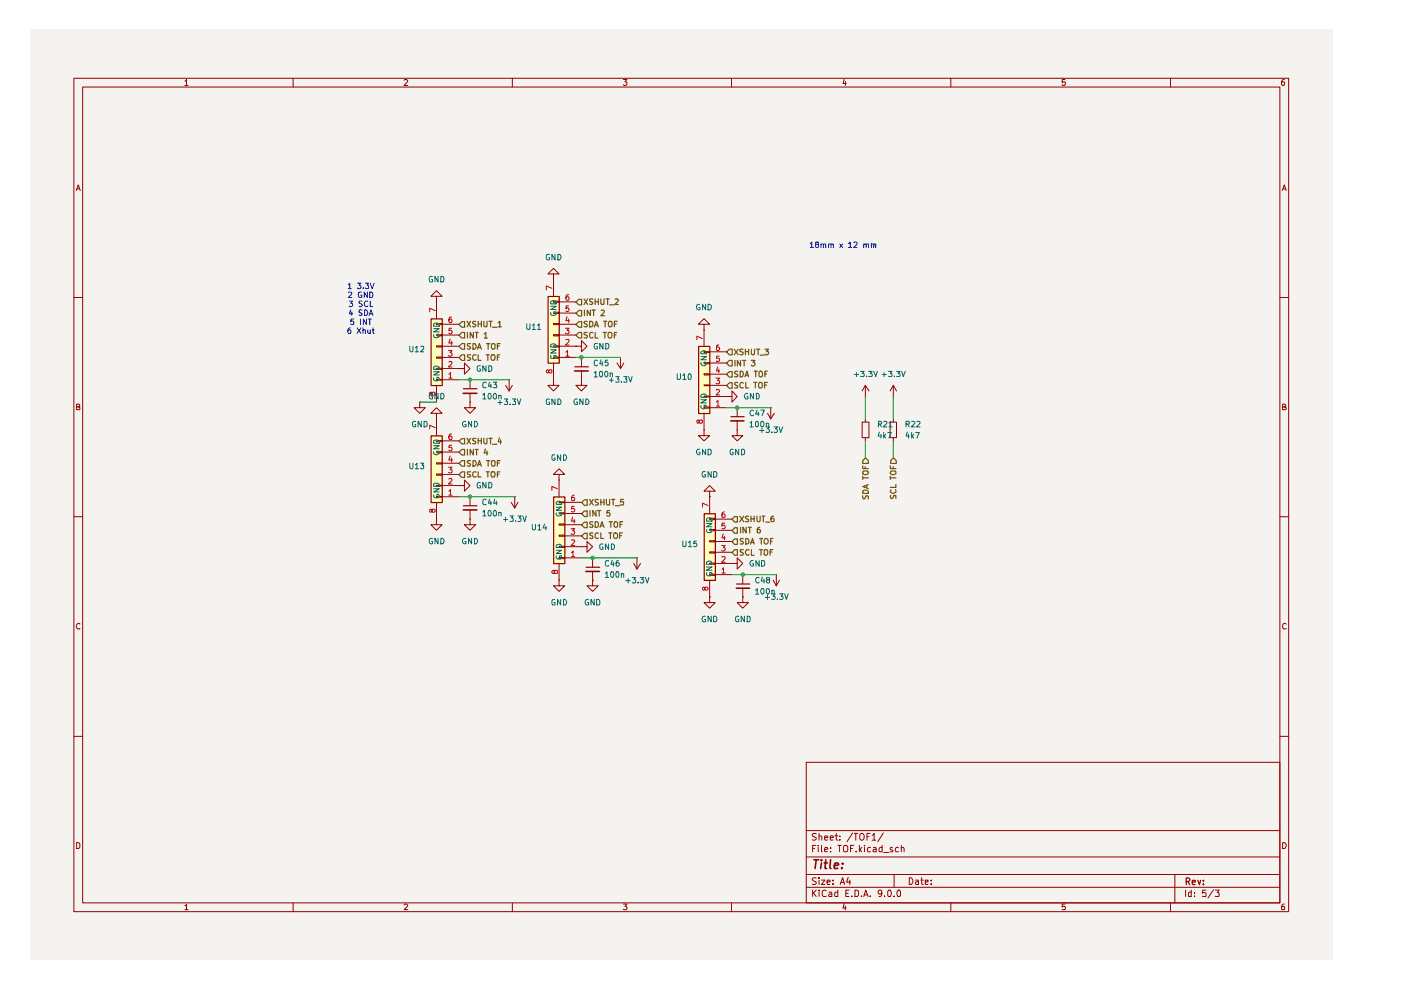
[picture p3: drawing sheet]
<svg xmlns="http://www.w3.org/2000/svg" width="297mm" height="210mm" viewBox="0 0 297 210" stroke-linecap="round" stroke-linejoin="round" font-family="sans-serif">
<path d="M6.3 6.4h276.2v197.1h-276.2z" fill="#f5f3ef"/>
<g fill="none" stroke="#910000" stroke-width=".21">
<path d="M15.7 16.6h257.5v176.7h-257.5zM17.5 18.5h253.9v172.9h-253.9zM39.2 17.2h.2l.1-.4v1.3M39.2 18.1h.7M62.1 16.6v1.9M85.7 17l.2-.2h.3l.2 .3-.7 1h.7M108.6 16.6v1.9M132.2 16.8h.7l-.4 .6 .4 .1v.4l-.2 .2h-.4l-.1-.2M155.1 16.6v1.9M179 16.8l-.3 .9h.7M179.2 17.3v.8M201.6 16.6v1.9"/>
<path d="M225.8 16.8h-.6v.6h.6l.1 .1-.1 .5-.4 .1-.2-.2M248.2 16.6v1.9M272.3 16.8h-.3a.93 .93 0 0 0-.2 1.2h.5l.1-.5-.1-.1h-.5l-.1 .1M16.2 40.4l.4-1.2 .4 1.2M16.3 40h.5M271.9 40.4l.4-1.2 .4 1.2M272 40h.6M15.7 63.1h1.8M271.4 63.1h1.8M16.3 86.3h.4l.2-.3-.1-.2-.5-.1v1.2h.5l.1-.5-.2-.1M271.9 86.3l.6-.1v-.4l-.6-.1v1.2h.6l.2-.4-.3-.2M15.7 109.6h1.8"/>
<path d="M271.4 109.6h1.8M16.9 132.3l-.1-.1a.66 .66 0 0 0-.6 .4 .66 .66 0 0 0 .2 .7h.5M272.7 132.3l-.4-.1-.4 .3v.6l.2 .2h.6M15.7 156.1h1.8M271.4 156.1h1.8M16.3 178.6h.3l.3 .4v.6l-.3 .3h-.3zM170.9 161.6h100.5v29.8h-100.5zM170.9 176.1h100.5M172.3 179.9h.4M173 179.2h-.7v1.4M173.1 176.8l-.6-.1-.3 .3 .1 .3 .7 .2 .1 .2a.51 .51 0 0 1-.4 .4 .51 .51 0 0 1-.5 0M173.5 179.2v.1"/>
<path d="M173.5 179.7v.9M173.7 177.3l.3-.1 .2 .2v.7M173.7 176.7v1.4M174.2 179.2v1.2l.1 .2M174.8 177.6l.7-.1-.1-.2-.4-.1-.2 .2 .1 .7h.5M176 177.6l.7-.1-.1-.2-.4-.1-.2 .2 .1 .7h.5M176.1 179.7v.2M177 177.2h.6M177.3 176.7v1.2l.3 .2M177.6 179.2h.8M178 179.2v1.4M178.1 178v.1"/>
<path d="M178.1 177.3v.1M178.9 179.4l.3-.2a.46 .46 0 0 1 .5 .5l-.1 .9h-.6l-.2-.4zM180.3 179.9h.5M180.8 176.6l-1.2 1.9M181 179.2h-.7v1.4M181.1 176.7h.8M181.4 176.7v1.4M182.2 179.2v1.4M182.3 177l.6-.3a.78 .78 0 0 1 .4 .8 .78 .78 0 0 1-.7 .6l-.3-.2zM182.7 179.7l-.5 .6M183.3 179.2v.1M183.3 179.7v.9"/>
<path d="M183.8 177.4h.4M184.5 176.7h-.7v1.4M184.6 179.7h-.5a.59 .59 0 0 0 0 .9h.5M184.9 177.1l.4-.4v1.4M184.9 178.1h.8M185.2 179.7h.4l.2 .2v.7h-.6v-.4l.6-.2M187 179.2v1.4l-.6-.1a.6 .6 0 0 1 .2-.8h.4M187.3 176.6l-1.2 1.9M189.2 179.7h-.3l-.2 .2 .2 .3 .4 .1-.1 .3h-.5M190.5 179.7h-.4a.59 .59 0 0 0-.1 .9h.5M191.1 179.8l.2-.1h.3l.1 .9M191.1 179.2v1.4"/>
<path d="M271.9 178.6a.65 .65 0 0 1 .8 .7 .65 .65 0 0 1-.8 .6zM39.2 192h.2l.1-.3v1.2M39.2 192.9h.7M62.1 191.4v1.9M85.7 191.9l.2-.2h.3l.2 .2-.7 1h.7M108.6 191.4v1.9M132.2 191.7h.7l-.4 .5 .4 .2v.3l-.1 .2-.6-.1M155.1 191.4v1.9M170.9 188.1h100.5M170.9 185.4h100.5M170.9 181.7h100.5M172.3 188.7v1.4"/>
<path d="M172.5 189.3l.6 .8M173.1 186.2l-.6-.1-.3 .3 .3 .4 .6 .3a.51 .51 0 0 1-.4 .4 .51 .51 0 0 1-.5 0M173.1 188.7l-.8 .8M173.7 188.7v.2M173.7 186.1v.2M173.7 186.6v.9M173.7 189.1v1M174.2 186.6h.7l-.7 .9h.7M174.8 180.2l.7-.2-.1-.3h-.4l-.2 .2 .1 .7h.5M175.2 188.9l-.4-.2-.5 .4 .1 .8 .2 .2 .6-.1M175.3 187l.7-.1-.1-.3h-.5l-.1 .2 .1 .7h.5M175.8 189.2l.4-.1 .2 .3v.7h-.6l-.1-.4 .7-.2"/>
<path d="M176.1 180.5v.1M176.6 187.4v.1M176.6 186.6v.2M177.6 188.7v1.4h-.6v-.9h.6M178.1 187.5l.5-1.4 .5 1.4M178.3 187.1h.6M179 191.6l-.3 .9h.7M179.2 192.1v.8M179.3 189.4h.5M179.8 186l-.3 1h.8M180 188.7h-.7v1.4h.7M180.2 186.6v.9"/>
<path d="M180.6 190v.1M181.3 188.7h.3l.4 .4v.6l-.2 .4h-.5zM181.5 180.5v.1M182.3 180.1l.4 .5M182.6 190v.1M183.1 190.1l.5-1.4 .5 1.4M183.2 189.7h.7M184.5 190v.1M186.9 189.3v.2l-.5 .1-.2-.3v-.3l.2-.3 .5 .2v.8l-.2 .4h-.3M187.4 180.8h1.1M187.5 190v.1M188.2 189l.3-.3a.78 .78 0 0 1 .6 .6 .78 .78 0 0 1-.3 .8l-.5-.1z"/>
<path d="M189.6 190v.1M189.6 185.4v2.7M190.3 188.8l.4-.1 .2 .3v.8l-.1 .3h-.5l-.1-.3v-.6zM192.8 186.1a.72 .72 0 0 1 .8 .7 .72 .72 0 0 1-.8 .7zM194.1 186.6h.5l.1 .9M194.7 186.9h-.4l-.2 .3 .2 .3h.4M195.2 186.6h.5M195.4 186.1v1.2l.3 .2M196.2 187l.6-.1v-.3h-.6v.9h.6M197.4 187.4v.1M197.4 186.6v.2M201.6 191.4v1.9"/>
<path d="M225.8 191.7h-.6v.6l.6-.1 .1 .2-.1 .5-.6-.1M248.2 191.4v1.9M249.1 185.4v6M251.4 188.7v1.4M252.6 188.7v1.4h-.5l-.1-.8 .2-.2 .4 .1M253.2 190v.1M253.2 189.2v.2M255.7 188.7h-.7l-.1 .7 .2-.2 .5 .1 .1 .7h-.8M257.3 188.6l-1.2 1.8M257.6 188.7h.9l-.4 .5 .4 .3-.1 .6-.8-.1M272.3 191.7h-.3a.93 .93 0 0 0-.2 1.2h.5l.1-.5-.1-.2h-.5l-.1 .2"/>
</g>
<path d="M251.5 186.9h.5l.3-.3v-.2l-.3-.3h-.5v1.5M251.8 186.9l.5 .7M252.8 187.1l.6-.1v-.4h-.5l-.1 .2 .1 .7h.5M254 186.6l.3 1 .3-1M255.1 187.4v.2M255.1 186.6v.2" fill="none" stroke="#910000" stroke-width=".25"/>
<path d="M172.6 182.3h1M173.1 182.3l-.3 1.8M174.2 182.3v.2M174.2 183l-.2 1.1M174.8 183h.6M175.1 182.3l-.2 1.8h.4M176.1 182.3l-.2 1.6 .3 .2M176.9 183.6l.9-.2-.1-.4h-.7l-.1 .9 .1 .2h.6M178.5 184v.1M178.6 183v.2" fill="none" stroke="#910000" stroke-width=".34"/>
<g fill="#ffb">
<path d="M149.3 108.9h2.3v14.1h-2.3z"/>
<path d="M148.1 73.4h2.4v14.2h-2.4z"/>
<path d="M91.4 67.6h2.3v14.1h-2.3z"/>
<path d="M91.4 92.4h2.3v14.1h-2.3z"/>
<path d="M117.3 105.3h2.4v14.2h-2.4z"/>
<path d="M116.2 62.8h2.3v14.2h-2.3z"/>
</g>
<path d="M183.5 84.1h.1M183.5 81.7l-.7 1.2M183.5 81.7l.7 1.2M183.5 81.7v2.4M189.4 84.1h.1M189.4 81.7l-.7 1.2M189.4 81.7l.7 1.2M189.4 81.7v2.4" fill="none" stroke="#910000" stroke-width=".21"/>
<path d="M155.7 114.3h.6v1.1h-.6l-.5-.5z" fill="#f5f3ef"/>
<path d="M155.7 114.3h.6v1.1h-.6l-.5-.5zM157.6 114.3h-.6v.4l.5 .2 .1 .2-.2 .3-.5-.1M158.1 114.2l.6 .1 .1 .4-.1 .5-.3 .2h-.3zM159.1 115.4l.5-1.2 .3 1.2M159.2 115h.6M161.1 114.2h.6M161.4 114.2v1.2M162.1 114.3l.2-.1a.6 .6 0 0 1 .6 .6 .6 .6 0 0 1-.6 .6l-.3-.5zM163.4 114.8h.3M163.9 114.2h-.5v1.2" fill="none" stroke="#765500" stroke-width=".25"/>
<path d="M155.7 116.5h.6v1.2h-.6l-.5-.6z" fill="#f5f3ef"/>
<path d="M155.7 116.5h.6v1.2h-.6l-.5-.6zM157.6 116.5h-.6v.6l.5 .1 .1 .3-.2 .2-.5-.1M158.8 116.6l-.5-.1a.67 .67 0 0 0-.3 .7 .67 .67 0 0 0 .5 .5l.3-.1M159.3 116.5v1.2h.6M161 116.5h.7M161.3 116.5v1.2M162 116.7l.2-.2h.4a.86 .86 0 0 1-.1 1.2l-.5-.1zM163.3 117.1h.4M163.9 116.5h-.6v1.2" fill="none" stroke="#765500" stroke-width=".25"/>
<path d="M155.7 109.5h.6v1.2h-.6l-.5-.6z" fill="#f5f3ef"/>
<path d="M155.7 109.5h.6v1.2h-.6l-.5-.6zM156.8 109.4l.9 1.2M157.7 109.4l-.9 1.2M158.7 109.5l-.4-.1-.3 .3 .3 .3 .4 .2v.3h-.7M159.2 109.4v1.2M159.2 110h.7M159.9 109.4v1.2M160.5 109.4v1a.35 .35 0 0 0 .3 .2 .35 .35 0 0 0 .4-.2v-1M161.6 109.4h.6M161.8 109.4v1.2M162.3 110.7h.9M164 109.4l-.4 .1-.2 .9a.35 .35 0 0 0 .4 .2 .35 .35 0 0 0 .3-.2v-.3l-.2-.2-.5 .2" fill="none" stroke="#765500" stroke-width=".25"/>
<path d="M155.7 111.9h.6v1.2h-.6l-.5-.6z" fill="#f5f3ef"/>
<path d="M155.7 111.9h.6v1.2h-.6l-.5-.6zM157 111.8v1.2M158.2 111.8v1.2l-.7-1.2v1.2M158.6 111.8h.7M159 111.8v1.2M161.1 111.8l-.5 .3v.8h.6v-.4l-.2-.3h-.3l-.1 .3" fill="none" stroke="#765500" stroke-width=".25"/>
<path d="M149.3 108.9h2.4v14.2h-2.4z" fill="none" stroke="#910000" stroke-width=".25"/>
<g fill="none" stroke="#910000" stroke-width=".21">
<path d="M150.5 119.4h1.1v.2h-1.1zM150.5 117h1.1v.3h-1.1zM150.5 114.6h1.1v.3h-1.1zM150.5 112.3h1.1v.2h-1.1zM150.5 109.9h1.1v.3h-1.1zM150.5 105.3v3.6M151.6 119.5h3.6M151.6 117.1h3.6M151.6 114.8h3.6M151.6 112.4h3.6M151.6 110.1h3.6M155.2 119.5h1.1v-1.2l1.2 1.2-1.2 1.1v-1.1"/>
<path d="M155.2 119.5h.1M150.5 121.8h1.1v.2h-1.1zM150.5 123v3.6M151.6 121.8h3.6"/>
</g>
<path d="M150.1 107.2l-1.2-.5v.8M153 115.7h.8l-.5 .4 .4 .1 .1 .4-.3 .2h-.3l-.2-.1M153.1 118.1l.5-.1 .2 .4-.8 .8h.8M153.3 113.2l-.2 .8h.7M153.6 108.5l-.5 .3v.8h.6l.1-.4-.3-.2h-.3l-.1 .2M153.6 113.7v.8M153.7 110.9h-.6v.6l.4-.2 .3 .3-.1 .4h-.6M149.4 124.7a.35 .35 0 0 1 .6-.2 .35 .35 0 0 1 0 .6 .35 .35 0 0 1-.6-.2l-.2-.4a.35 .35 0 0 0-.3 .3 .35 .35 0 0 0 .3 .3l.2-.2M153.1 120.7l.3-.3v1.1M153.1 121.5h.7" fill="none" stroke="#b90000" stroke-width=".21"/>
<path d="M149.8 111h1.2l-1.2 .7h1.2M149.9 112.3l-.1 .2a.61 .61 0 0 0 .6 .5 .61 .61 0 0 0 .6-.6l-.1-.2h-.4v.2M149.9 110l.1-.2h.7l.3 .4v.3h-1.2zM149.9 119h.9l.2 .6h-1.2zM149.8 120.2h1.2l-1.2 .7h1.2M149.9 121.4a.45 .45 0 0 0 .1 .7h.7a.45 .45 0 0 0 .2-.7h-.4v.2" fill="none" stroke="#006665" stroke-width=".21"/>
<path d="M154.1 81.7l.5-.5h.6v1.1h-.6z" fill="#f5f3ef"/>
<path d="M154.6 81.2h.6v1.1h-.6l-.5-.6zM156.4 81.2h-.6v.4l.5 .1 .1 .4-.1 .2h-.6M157.6 81.2l-.2-.1a.67 .67 0 0 0-.6 .5 .67 .67 0 0 0 .3 .7l.5-.1M158.1 81.1v1.2h.6M159.8 81.1h.7M160.1 81.1v1.2M161.1 81.1l.5 .1v.9l-.2 .2h-.4a.86 .86 0 0 1 .1-1.2zM162.1 81.7h.4M162.7 81.1h-.6v1.2" fill="none" stroke="#765500" stroke-width=".25"/>
<path d="M154.6 74h.6v1.2h-.6l-.5-.6z" fill="#f5f3ef"/>
<path d="M154.1 74.6l.5-.6h.6v1.2h-.6zM155.7 74l.8 1.2M156.5 74l-.8 1.2M157.5 74h-.5l-.2 .2 .2 .3 .5 .2v.4l-.1 .1-.6-.1M158 74v1.2M158 74.5h.7M158.7 74v1.2M159.3 74v1l.3 .2 .4-.2v-1M160.4 74h.7M160.7 74v1.2M161.2 75.3h.8M162.2 74h.7l-.4 .5h.4v.6l-.6 .1-.1-.1" fill="none" stroke="#765500" stroke-width=".25"/>
<path d="M154.6 76.4h.6v1.2h-.6l-.5-.6z" fill="#f5f3ef"/>
<path d="M154.6 76.4h.6v1.2h-.6l-.5-.6zM155.8 76.4v1.2M157 76.4v1.2l-.7-1.2v1.2M157.4 76.4h.7M157.8 76.4v1.2M159.3 76.4h.8l-.5 .4 .4 .1 .1 .4-.3 .3h-.3l-.2-.2" fill="none" stroke="#765500" stroke-width=".25"/>
<path d="M154.1 79.4l.5-.6h.6v1.2h-.6z" fill="#f5f3ef"/>
<path d="M154.6 78.8h.6v1.2h-.6l-.5-.6zM156.4 78.8h-.6v.4l.5 .2 .1 .3-.1 .2h-.6M156.9 78.7a.66 .66 0 0 1 .7 .4 .66 .66 0 0 1-.2 .8h-.5zM157.9 79.9l.5-1.2 .3 1.2M158 79.5h.6M159.9 78.7h.7M160.2 78.7v1.2M160.9 78.9l.5-.2a.86 .86 0 0 1 .1 1.2h-.4l-.2-.2zM162.2 79.3h.3M162.7 78.7h-.5v1.2" fill="none" stroke="#765500" stroke-width=".25"/>
<g fill="none" stroke="#910000" stroke-width=".21">
<path d="M149.3 79.2h1.2v.3h-1.2zM149.3 76.9h1.2v.2h-1.2zM149.3 74.5h1.2v.3h-1.2zM149.3 68.7h1.2l-1.2-1.1-1.2 1.1h1.2v1.2M149.3 69.9h.1M149.3 69.9v3.5M150.5 79.3h3.5M150.5 77h3.5M150.5 74.6h3.5M149.3 86.3h1.2v.2h-1.2zM149.3 84h1.2v.2h-1.2zM149.3 81.6h1.2v.2h-1.2z"/>
<path d="M149.3 91.2v1.2h1.2l-1.2 1.1-1.2-1.1h1.2M149.3 91.2h.1M149.3 87.6v3.6M150.5 86.4h3.5M150.5 84.1h3.5M150.5 81.7h3.5M154 84.1h1.2v-1.2l1.1 1.2-1.1 1.2v-1.2M154 84.1h.1M156.3 91.2v1.2h1.2l-1.2 1.1-1.1-1.1h1.1M156.3 91.2h.1M156.3 86.4v1.9M156.3 89.2v2"/>
<path d="M162.7 87.6l.7 1.2M163.4 86.4h.1M163.4 86.4v2.4M164.2 87.6l-.8 1.2M150.5 104.1h1.1l-1.1-1.1-1.2 1.1h1.2v1.2M150.5 105.3h.1M150.5 126.6v1.2h1.1l-1.1 1.1-1.2-1.1h1.2M150.5 126.6h.1M157.5 126.6v1.2h1.2l-1.2 1.1-1.2-1.1h1.2M157.5 126.6h.1M157.5 121.8v2M157.5 124.7v1.9"/>
<path d="M163.9 123l.7 1.2M164.6 121.8h.1M164.6 121.8v2.4M165.3 123l-.7 1.2"/>
</g>
<path d="M148.1 73.4h2.4v14.3h-2.4zM155 88.3h2.8M156.2 123.8h2.8" fill="none" stroke="#910000" stroke-width=".25"/>
<path d="M148.9 71.8l-1.2-.5v.8M152.1 77.8l-.2 .9h.7M152.4 73.2h-.3l-.2 .2v.8l.4 .1 .3-.2v-.3l-.3-.2-.4 .1v.1M152.4 78.2v.8M152.5 75.5h-.6v.5l.5-.1 .2 .2v.4l-.2 .1-.5-.1M148.3 89.2v-.1h.5v.6a.51 .51 0 0 1-.6-.6h-.4l-.1 .4 .3 .2 .3-.2M151.8 80.2h.8l-.5 .5 .5 .2v.3l-.2 .2-.6-.1M151.9 85.3l.3-.4v1.2M151.9 82.7l.4-.2 .3 .4-.8 .8h.8M151.9 86.1h.7" fill="none" stroke="#b90000" stroke-width=".21"/>
<path d="M148.6 75.6h1.2l-1.2 .7h1.2M148.7 76.9v.4l.4 .3 .4-.1 .3-.4-.1-.3h-.4v.2M148.7 74.6l.6-.3a.57 .57 0 0 1 .5 .7h-1.2zM148.6 84.8h1.2l-1.2 .6h1.2M148.7 86v.4l.4 .3 .4-.1 .3-.3-.1-.4h-.4v.3M148.7 83.7l.2-.1h.6l.3 .3v.3h-1.2z" fill="none" stroke="#006665" stroke-width=".21"/>
<path d="M154.9 89.2h2.8M156.1 124.7h2.8" fill="none" stroke="#910000" stroke-width=".34"/>
<path d="M189.4 97.1l.6 .6v.6h-1.2v-.6z" fill="#f5f3ef"/>
<path d="M188.8 98.8v.6h1.1M188.9 99.9h.9l.1 .1v.5a.86 .86 0 0 1-1.1-.1zM189.4 98.9v.5M189.4 97.1l.6 .6v.6h-1.2v-.6zM188.8 101v.6M188.8 101.3h1.1M188.8 105v.6h.5l.1-.5 .4-.1 .1 .1v.6M188.9 103.8l-.1 .3a.67 .67 0 0 0 .5 .5 .67 .67 0 0 0 .6-.2v-.6M189.9 102.7v.6h-1.1" fill="none" stroke="#765500" stroke-width=".25"/>
<path d="M183.5 97.1l.6 .6v.6h-1.2v-.6z" fill="#f5f3ef"/>
<path d="M182.9 98.8v.6h1.2M183.4 98.9v.5M183.5 97.1l.6 .6v.6h-1.2v-.6zM182.9 105.1v.5l.2 .2 .3-.2 .2-.5h.3l.2 .2-.1 .5M182.9 104.1l.3-.2h.6l.2 .2 .1 .5h-1.2zM182.9 100l.2-.1h.8l.2 .5a.78 .78 0 0 1-1.2 0zM182.9 101v.6M182.9 101.3h1.2M183.8 102.9v.5M184.1 102.7l-1.2 .5 1.2 .4" fill="none" stroke="#765500" stroke-width=".25"/>
<path d="M182.8 89.5h1.4v3.3h-1.4zM183.5 88.8v.7M183.5 92.8v.7M188.7 89.5h1.4v3.3h-1.4zM189.4 88.8v.7M189.4 92.8v.7" fill="none" stroke="#910000" stroke-width=".21"/>
<path d="M97.9 70.5h.6v1.2h-.6l-.6-.6z" fill="#f5f3ef"/>
<path d="M97.9 70.5h.6v1.2h-.6l-.6-.6zM99.1 70.5v1.2M100.4 70.5v1.2l-.7-1.2v1.2M100.8 70.5h.6M101 70.5v1.2M102.7 70.8l.3-.3v1.2M102.7 71.7h.6" fill="none" stroke="#765500" stroke-width=".25"/>
<g fill="none" stroke="#910000" stroke-width=".21">
<path d="M92.5 78.1h1.2v.2h-1.2zM92.5 75.7h1.2v.2h-1.2zM92.5 73.3h1.2v.3h-1.2zM92.5 71h1.2v.2h-1.2zM92.5 68.6h1.2v.2h-1.2zM92.5 62.8h1.2l-1.2-1.2-1.1 1.2h1.1v1.2M92.5 64h.1M92.5 64v3.6M93.7 78.1h3.6M93.7 75.8h3.6M93.7 73.4h3.6M93.7 71h3.6"/>
<path d="M93.7 68.7h3.6M92.5 80.4h1.2v.2h-1.2zM92.5 81.7v3.6M93.7 80.5h3.6"/>
</g>
<path d="M91.4 67.6h2.4v14.1h-2.4z" fill="none" stroke="#910000" stroke-width=".25"/>
<path d="M92.3 65.9l-1.2-.5v.7M95.1 74.3h.7l-.4 .5h.4v.6l-.6 .1-.1-.1M95.2 79.3l.3-.3v1.2M95.2 76.8l.4-.2 .2 .4-.7 .8h.7M95.4 71.9l-.2 .8h.7M95.8 69.6h-.6v.5h.6v.6l-.5 .1-.1-.2M95.8 67.2h-.3a.73 .73 0 0 0-.1 1.2l.4-.2v-.5l-.4-.1-.2 .3M95.8 72.3v.9M91.6 83.4l.2-.3h.2l.3 .3-.1 .3-.4 .1-.2-.1-.1-.5h-.4v.5l.3 .1 .2-.2M95.2 80.2h.6" fill="none" stroke="#b90000" stroke-width=".21"/>
<path d="M91.9 78.8h1.2l-1.2 .7h1.2M91.9 77.8l.3-.2h.6l.2 .2 .1 .5h-1.2zM91.9 71v.4a.67 .67 0 0 0 .7 .2 .67 .67 0 0 0 .5-.5l-.1-.2h-.4v.2M91.9 69.7h1.2l-1.2 .7h1.2M91.9 68.7l.3-.2h.6l.3 .3v.4h-1.2zM91.9 80.1v.4a.67 .67 0 0 0 .7 .3 .67 .67 0 0 0 .5-.5l-.1-.3h-.4v.3" fill="none" stroke="#006665" stroke-width=".21"/>
<path d="M97.3 93.5l.6-.5h.6v1.1h-.6z" fill="#f5f3ef"/>
<g fill="none" stroke="#765500" stroke-width=".25">
<path d="M97.3 93.5l.6-.5h.6v1.1h-.6zM99 92.9l.8 1.2M99.8 92.9l-.8 1.2M100.9 93l-.4-.1-.3 .2 .1 .3 .6 .4-.3 .3-.4-.1M101.4 92.9v1.2M101.4 93.4h.7M102.1 92.9v1.2M102.6 92.9v1l.2 .2 .5-.2v-1M103.7 92.9h.7M104 92.9v1.2M104.4 94.2h1M105.9 92.8l-.3 .9h.7"/>
<path d="M106.1 93.3v.8"/>
</g>
<path d="M97.9 97.7h.6v1.1h-.6l-.6-.5z" fill="#f5f3ef"/>
<path d="M97.9 97.7h.6v1.1h-.6l-.6-.5zM99.8 97.7h-.7v.4l.7 .4-.3 .3h-.4M100.3 97.7h.4a.66 .66 0 0 1 .2 .7 .66 .66 0 0 1-.6 .4zM101.2 98.8l.4-1.1 .5 1.1M101.4 98.5h.5M103.2 97.7h.6M103.5 97.7v1.1M104.4 97.7h.4l.1 .1v.9l-.5 .1a.86 .86 0 0 1 0-1.1zM105.5 98.2h.4M106 97.7h-.5v1.1" fill="none" stroke="#765500" stroke-width=".25"/>
<path d="M97.3 100.6l.6-.6h.6v1.2h-.6z" fill="#f5f3ef"/>
<path d="M97.9 100h.6v1.2h-.6l-.6-.6zM99.8 100l-.7 .1v.4l.7 .3-.2 .3h-.5M101 100.1l-.5-.1-.3 .5 .3 .6 .5-.1M101.4 100v1.1h.6M103.1 100h.7M103.4 100v1.1M104.3 100h.5l.1 .4-.1 .7h-.5l-.2-.3zM105.5 100.5h.3M106 100h-.5v1.1" fill="none" stroke="#765500" stroke-width=".25"/>
<path d="M91.4 92.4h2.4v14.2h-2.4z" fill="none" stroke="#910000" stroke-width=".25"/>
<g fill="none" stroke="#910000" stroke-width=".21">
<path d="M92.5 98.1h1.2v.3h-1.2zM92.5 95.8h1.2v.2h-1.2zM92.5 93.4h1.2v.2h-1.2zM92.5 88.8v3.6M93.7 98.2h3.6M93.7 95.8h3.6M93.7 93.5h3.6M92.5 105.2h1.2v.2h-1.2zM92.5 102.9h1.2v.1h-1.2zM92.5 100.5h1.2v.3h-1.2zM92.5 106.5v3.6M93.7 105.3h3.6"/>
<path d="M93.7 103h3.6M93.7 100.6h3.6M97.3 103h1.2v-1.2l1.2 1.2-1.2 1.1v-1.1M97.3 103h.1"/>
</g>
<path d="M92.3 90.7l-1.2-.5v.7M95.1 99.1h.7l-.4 .5h.4v.1v.5h-.7M95.4 96.7l-.2 .8h.7M95.8 94.4h-.6v.5h.6v.6l-.5 .1-.1-.2M95.8 92h-.4l-.2 .3v.8h.6v-.4a.35 .35 0 0 0-.3-.3 .35 .35 0 0 0-.3 .3M95.8 97.1v.9M91.6 108.2l.2-.3 .4 .1 .1 .4-.3 .2a.47 .47 0 0 1-.5-.6h-.4v.5l.3 .1 .2-.2M95.2 104.1l.3-.3v1.2M95.2 101.6l.4-.2 .2 .4-.7 .8h.7M95.2 105h.6" fill="none" stroke="#b90000" stroke-width=".21"/>
<path d="M91.9 95.8v.4a.67 .67 0 0 0 .7 .2 .67 .67 0 0 0 .5-.5l-.1-.2h-.4v.2M91.9 94.5h1.2l-1.2 .7h1.2M91.9 93.5l.3-.2h.6l.3 .3v.4h-1.2zM91.9 104.9v.4a.67 .67 0 0 0 .7 .3 .67 .67 0 0 0 .5-.5l-.1-.3h-.4v.3M91.9 103.6h1.2l-1.2 .7h1.2M91.9 102.6l.3-.2h.6l.3 .4v.3h-1.2z" fill="none" stroke="#006665" stroke-width=".21"/>
<path d="M97.9 75.2h.6v1.2h-.6l-.6-.6z" fill="#f5f3ef"/>
<path d="M97.9 75.2h.6v1.2h-.6l-.6-.6zM99.8 75.2l-.7 .1v.3l.7 .5-.3 .3-.4-.1M101 75.3l-.5-.1a.67 .67 0 0 0-.3 .7 .67 .67 0 0 0 .5 .5l.3-.2M101.4 75.2v1.2h.6M103.1 75.2h.7M103.4 75.2v1.2M104.3 75.2h.5a.77 .77 0 0 1-.2 1.2l-.3-.1a.87 .87 0 0 1 0-1.1zM105.5 75.7h.3M106 75.2h-.5v1.2" fill="none" stroke="#765500" stroke-width=".25"/>
<path d="M97.3 78.1h1.2v-1.1l1.2 1.1-1.2 1.2v-1.2M97.3 78.1h.1M99.7 80.5v1.9M99.7 83.4v1.9M107.2 81.7l.7 1.2M107.9 80.5h.1M107.9 80.5v2.4M108.6 81.7l-.7 1.2" fill="none" stroke="#910000" stroke-width=".21"/>
<path d="M98.3 82.4h2.8" fill="none" stroke="#910000" stroke-width=".25"/>
<path d="M98.2 83.4h2.9" fill="none" stroke="#910000" stroke-width=".34"/>
<path d="M97.9 68.2h.6v1.2h-.6l-.6-.6z" fill="#f5f3ef"/>
<g fill="none" stroke="#765500" stroke-width=".25">
<path d="M97.9 68.2h.6v1.2h-.6l-.6-.6zM99 68.1l.8 1.2M99.8 68.1l-.8 1.2M100.9 68.2h-.6v.4l.5 .2 .1 .2-.3 .3-.4-.1M101.4 68.1v1.2M101.4 68.7h.7M102.1 68.1v1.2M102.6 68.1v.9l.2 .3 .5-.1v-1.1M103.7 68.1h.7M104 68.1v1.2M104.4 69.4h1M105.6 68.5l.4-.4v1.2"/>
<path d="M105.6 69.3h.7"/>
</g>
<path d="M97.9 72.9h.6v1.1h-.6l-.6-.6z" fill="#f5f3ef"/>
<path d="M97.9 72.9h.6v1.1h-.6l-.6-.6zM99.8 72.9h-.7v.4l.7 .4-.3 .3h-.4M100.3 72.9h.4a.66 .66 0 0 1 .2 .7 .66 .66 0 0 1-.6 .4zM101.2 74l.4-1.1 .5 1.1M101.4 73.7h.5M103.2 72.9h.6M103.5 72.9v1.1M104.4 72.9h.4l.1 .1v.9l-.5 .1a.86 .86 0 0 1 0-1.1zM105.5 73.4h.4M106 72.9h-.5v1.1" fill="none" stroke="#765500" stroke-width=".25"/>
<path d="M97.9 95.3h.6v1.2h-.6l-.6-.6z" fill="#f5f3ef"/>
<path d="M97.9 95.3h.6v1.2h-.6l-.6-.6zM99.1 95.3v1.2M100.4 95.3v1.2l-.7-1.2v1.2M100.8 95.3h.6M101 95.3v1.2M102.9 95.2l-.2 .9h.7M103.3 95.6v.9" fill="none" stroke="#765500" stroke-width=".25"/>
<g fill="none" stroke="#910000" stroke-width=".21">
<path d="M89 85.3v1.1h1.2l-1.2 1.2-1.2-1.2h1.2M89 85.3h.1M92.5 87.6h1.2l-1.2-1.2-1.1 1.2h1.1v1.2M92.5 88.8h.1M99.7 85.3v1.1h1.1l-1.1 1.2-1.2-1.2h1.2M99.7 85.3h.1M92.5 110.1v1.2h1.2l-1.2 1.1-1.1-1.1h1.1M92.5 110.1h.1M99.7 110.1v1.2h1.1l-1.1 1.1-1.2-1.1h1.2M99.7 110.1h.1M99.7 105.3v1.9M99.7 108.1v2"/>
<path d="M108.4 106.5l.7 1.2M109.1 105.3h.1M109.1 105.3v2.4M109.8 106.5l-.7 1.2"/>
</g>
<path d="M98.3 107.2h2.8" fill="none" stroke="#910000" stroke-width=".25"/>
<path d="M98.2 108.1h2.9" fill="none" stroke="#910000" stroke-width=".34"/>
<path d="M123.9 108.3h.6v1.2h-.6l-.6-.6z" fill="#f5f3ef"/>
<path d="M123.9 108.3h.6v1.2h-.6l-.6-.6zM125.1 108.2v1.2M126.4 108.2v1.2l-.7-1.2v1.2M126.7 108.2h.7M127 108.2v1.2M129.2 108.2h-.5v.6l.1-.1 .4 .1v.5h-.5" fill="none" stroke="#765500" stroke-width=".25"/>
<g fill="none" stroke="#910000" stroke-width=".21">
<path d="M118.5 118.2h1.2v.2h-1.2zM118.5 115.8h1.2v.3h-1.2zM118.5 113.5h1.2v.2h-1.2zM118.5 111.1h1.2v.2h-1.2zM118.5 108.7h1.2v.3h-1.2zM118.5 106.4h1.2v.2h-1.2zM118.5 100.6h1.2l-1.2-1.2-1.2 1.2h1.2v1.2M118.5 101.8h.1M118.5 101.8v3.5M118.5 119.5v3.5M119.7 118.3h3.6M119.7 115.9h3.6"/>
<path d="M119.7 113.6h3.6M119.7 111.3h3.6M119.7 108.9h3.6M119.7 106.5h3.6M118.5 123v1.2h1.2l-1.2 1.2-1.2-1.2h1.2M118.5 123h.1M125.6 123v1.2h1.2l-1.2 1.2-1.1-1.2h1.1M125.6 123h.1"/>
</g>
<path d="M117.4 105.4h2.4v14.1h-2.4z" fill="none" stroke="#910000" stroke-width=".25"/>
<path d="M118.2 103.6l-1.2-.5v.9M121.1 112.1h.7l-.4 .4 .4 .1v.6h-.7M121.2 117.2l.3-.4v1.2M121.2 114.6l.6-.1v.3l-.7 .9h.7M121.2 118h.6M121.4 109.6l-.2 .9h.7M121.8 107.4h-.6v.5l.1-.1 .5 .1v.6h-.6M121.8 105h-.3a.85 .85 0 0 0-.3 1.1h.6v-.4v-.2h-.6v.2M121.8 110.2v.7M117.5 121.2l.3-.3 .4 .2-.1 .5h-.4l-.2-.2v-.3l-.2-.2-.3 .3v.2l.2 .2h.2l.1-.2" fill="none" stroke="#b90000" stroke-width=".21"/>
<path d="M117.9 117.9v.5l.3 .1h.6l.2-.1v-.5h-.4v.1M117.9 116.7h1.1l-1.1 .6h1.1M117.9 115.7l.5-.3 .5 .1 .1 .2v.4h-1.1zM117.9 108.7v.5l.3 .2h.6l.2-.2v-.5h-.4v.2M117.9 107.5h1.1l-1.1 .7h1.1M118.1 106.3h.8l.1 .2v.4h-1.1v-.4z" fill="none" stroke="#006665" stroke-width=".21"/>
<path d="M122.7 63.5h.6v1.1h-.6l-.6-.5z" fill="#f5f3ef"/>
<path d="M122.7 63.5h.6v1.1h-.6l-.6-.5zM123.8 63.4l.8 1.2M124.6 63.4l-.8 1.2M125.7 63.5h-.7v.3l.7 .4-.3 .4-.4-.1M126.2 63.4v1.2M126.2 64h.7M126.9 63.4v1.2M127.4 63.4v.9l.2 .3 .5-.1v-1.1M128.5 63.4h.7M128.8 63.4v1.2M129.2 64.6h1M130.4 63.5l.5-.1 .2 .3-.8 .9h.8" fill="none" stroke="#765500" stroke-width=".25"/>
<path d="M122.7 65.8h.6v1.2h-.6l-.6-.6z" fill="#f5f3ef"/>
<path d="M122.7 65.8h.6v1.2h-.6l-.6-.6zM123.9 65.7v1.2M125.2 65.7v1.2l-.7-1.2v1.2M125.5 65.7h.7M125.9 65.7v1.2M127.5 65.8l.4-.1 .2 .4-.7 .8h.7" fill="none" stroke="#765500" stroke-width=".25"/>
<path d="M122.7 70.5h.6v1.2h-.6l-.6-.6z" fill="#f5f3ef"/>
<path d="M122.7 70.5h.6v1.2h-.6l-.6-.6zM124.5 70.5h-.5l-.2 .2 .2 .3 .5 .2v.3l-.2 .2-.5-.1M125.7 70.6l-.5-.1-.2 .2 .1 .8 .2 .2 .4-.2M126.2 70.5v1.2h.6M127.9 70.5h.7M128.2 70.5v1.2M129.1 70.5h.5a.77 .77 0 0 1-.2 1.2l-.3-.1a.87 .87 0 0 1 0-1.1zM130.3 71h.3M130.8 70.5h-.5v1.2" fill="none" stroke="#765500" stroke-width=".25"/>
<path d="M122.7 68.2h.6v1.2h-.6l-.6-.6z" fill="#f5f3ef"/>
<path d="M122.1 68.8l.6-.6h.6v1.2h-.6zM124.5 68.2l-.4-.1-.3 .3 .3 .3 .4 .2v.3h-.7M125 68.1h.3l.4 .3v.6l-.4 .3h-.3zM126 69.3l.4-1.2 .5 1.2M126.2 69h.5M128 68.1h.7M128.3 68.1v1.2M129.2 68.1l.6 .2v.8l-.6 .2a.78 .78 0 0 1 0-1.2zM130.3 68.7h.4M130.9 68.1h-.6v1.2" fill="none" stroke="#765500" stroke-width=".25"/>
<path d="M116.2 62.9h2.4v14.1h-2.4zM121.9 77.8h2.9" fill="none" stroke="#910000" stroke-width=".25"/>
<g fill="none" stroke="#910000" stroke-width=".21">
<path d="M117.3 58.1h1.2l-1.2-1.2-1.1 1.2h1.1v1.2M117.3 59.3h.1M117.3 59.3v3.5M117.3 75.7h1.2v.2h-1.2zM117.3 73.3h1.2v.3h-1.2zM117.3 71h1.2v.2h-1.2zM117.3 68.6h1.2v.2h-1.2zM117.3 66.2h1.2v.3h-1.2zM117.3 63.8h1.2v.3h-1.2zM117.3 77v3.5M118.5 75.8h3.6M118.5 73.4h3.6"/>
<path d="M118.5 71h3.6M118.5 68.7h3.6M118.5 66.4h3.6M118.5 64h3.6M122.1 73.4h1.2v-1.2l1.2 1.2-1.2 1.2v-1.2M122.1 73.4h.1M123.3 75.8v1.9M123.3 78.7v1.8M130.8 77l.8 1.1M131.6 75.8h.1M131.6 75.8v2.3M132.2 77l-.6 1.1"/>
<path d="M117.3 80.5v1.2h1.2l-1.2 1.2-1.1-1.2h1.1M117.3 80.5h.1M123.3 80.5v1.2h1.2l-1.2 1.2-1.2-1.2h1.2M123.3 80.5h.1"/>
</g>
<path d="M116.3 78.7l.3-.3h.2l.2 .1v.5h-.6l-.1-.5a.31 .31 0 0 0-.4 .1 .31 .31 0 0 0 .1 .4l.2 .1 .1-.3M117 61.1l-1.2-.5v.9M119.9 69.6h.7l-.4 .4 .4 .1v.6l-.5 .1-.2-.2M120 74.7l.3-.4v1.2M120 72.1l.6-.1v.3l-.7 .9h.7M120 75.5h.6M120.2 67.1l-.2 .9h.7M120.6 64.9h-.5l-.1 .5 .1-.1 .5 .1v.6h-.6M120.6 62.5l-.5 .1-.1 .8a.35 .35 0 0 0 .3 .3 .35 .35 0 0 0 .3-.3v-.4l-.2-.1-.4 .3M120.6 67.6v.8" fill="none" stroke="#b90000" stroke-width=".21"/>
<path d="M116.8 75.4v.5l.2 .1h.6l.3-.1v-.5h-.5v.1M116.8 74.2h1.1l-1.1 .6h1.1M116.8 73.2a.66 .66 0 0 1 .7-.3 .66 .66 0 0 1 .4 .7h-1.1zM116.8 66.2v.4a.67 .67 0 0 0 .6 .3 .67 .67 0 0 0 .5-.5l-.1-.3h-.4v.3M116.8 64.9h1.1l-1.1 .7h1.1M116.8 63.9a.7 .7 0 0 1 .7-.1 .7 .7 0 0 1 .4 .6h-1.1z" fill="none" stroke="#006665" stroke-width=".21"/>
<path d="M121.8 78.7h2.9" fill="none" stroke="#910000" stroke-width=".34"/>
<path d="M123.9 106h.6v1.1h-.6l-.6-.5z" fill="#f5f3ef"/>
<path d="M123.3 106.6l.6-.6h.6v1.1h-.6zM125 105.9l.8 1.2M125.8 105.9l-.8 1.2M126.9 106l-.5-.1-.2 .1v.4l.7 .3-.2 .4h-.5M127.4 105.9v1.2M127.4 106.5h.7M128.1 105.9v1.2M128.6 105.9v1l.1 .2 .5-.1v-1.1M129.7 105.9h.6M130 105.9v1.2M130.4 107.2h1M132.2 105.9h-.6l-.1 .6 .6-.1 .1 .6h-.7" fill="none" stroke="#765500" stroke-width=".25"/>
<path d="M123.9 113.1h.6v1.2h-.6l-.6-.6z" fill="#f5f3ef"/>
<path d="M123.9 113.1h.6v1.2h-.6l-.6-.6zM125.7 113.1l-.4-.1-.3 .2 .3 .4 .4 .1v.4h-.7M126.9 113.1a.45 .45 0 0 0-.7 .1v.7a.45 .45 0 0 0 .7 .2M127.4 113v1.2h.6M129.1 113h.7M129.4 113v1.2M130.2 113.2l.2-.2a.6 .6 0 0 1 .6 .6 .6 .6 0 0 1-.6 .6l-.3-.5zM131.4 113.6h.4M132 113h-.6v1.2" fill="none" stroke="#765500" stroke-width=".25"/>
<path d="M123.9 110.7h.6v1.2h-.6l-.6-.6z" fill="#f5f3ef"/>
<path d="M123.9 110.7h.6v1.2h-.6l-.6-.6zM125.7 110.7l-.4-.1-.3 .3 .3 .3 .4 .2v.3h-.7M126.2 110.6h.3l.4 .3v.6l-.4 .3h-.3zM127.2 111.8l.4-1.2 .5 1.2M127.4 111.5h.5M129.2 110.6h.6M129.5 110.6v1.2M130.4 110.6l.5 .2v.8l-.5 .2a.78 .78 0 0 1 0-1.2zM131.4 111.2h.5M132 110.6h-.6v1.2" fill="none" stroke="#765500" stroke-width=".25"/>
<path d="M124.2 120.3h2.9" fill="none" stroke="#910000" stroke-width=".25"/>
<path d="M124.2 121.2h2.9" fill="none" stroke="#910000" stroke-width=".34"/>
<path d="M123.3 115.9h1.2v-1.1l1.1 1.1-1.1 1.2v-1.2M123.3 115.9h.1M125.6 118.3v1.9M134.4 119.5l.6 1.1M135 118.3h.1M135 118.3v2.3M135.8 119.5l-.8 1.1M125.6 121.2v1.8" fill="none" stroke="#910000" stroke-width=".21"/>
<path d="M122.1 75.8h9.5M89 85.3h3.5M97.3 80.5h10.6M154 86.4h9.4M183.5 84.1v4.7M183.5 93.5v3.5M189.4 84.1v4.7M189.4 93.5v3.5M97.3 105.3h11.8M123.3 118.3h11.7M155.2 121.8h9.4" fill="none" stroke="#090" stroke-width=".21"/>
<g fill="none" stroke="#0000ca" stroke-width=".21">
<path d="M171.8 51.6l.3-.3v1.2M171.8 52.5h.7M173.1 51.8l-.2-.2a.35 .35 0 0 1 .3-.3 .35 .35 0 0 1 .4 .3l-.3 .2a.36 .36 0 0 0-.4 .4 .36 .36 0 0 0 .5 .3 .36 .36 0 0 0 .1-.6l-.2-.1M174.1 51.8l.4-.1 .1 .8M174.1 51.7v.8M174.6 51.9l.1-.2h.3l.1 .8M175.7 51.8l.4-.1 .1 .8M175.7 51.7v.8M176.2 51.9v-.2h.4l.1 .8M178.1 51.7l.5 .8M178.6 51.7l-.5 .8M179.9 51.6l.4-.3v1.2"/>
<path d="M179.9 52.5h.7M181 51.4h.7v.4l-.7 .7h.7M183.1 51.8l.5-.1v.8M183.1 51.7v.8M183.6 51.9l.1-.2h.4v.8M184.7 51.8l.5-.1 .1 .8M184.7 51.7v.8M185.3 51.9v-.2h.4v.8M73.8 60.4l.4-.4v1.2M73.8 61.2h.7M73.9 62.1l.4-.2 .3 .3-.8 .9h.8M74 63.8h.8l-.5 .5h.4v.6l-.5 .1-.2-.1"/>
<path d="M74.3 65.7l-.2 .8h.7M74.3 69.5l-.4 .1-.2 .8a.35 .35 0 0 0 .4 .3 .35 .35 0 0 0 .3-.3v-.2l-.2-.3-.5 .3M74.6 66.1v.8M75 67.6h-.6l-.1 .6h.7v.5l-.2 .1h-.3l-.2-.1M75.7 69.5l.8 1.2M75.8 60h.7l-.4 .5h.4v.5l-.2 .2h-.4l-.1-.2M76.5 67.6v1.2M76.5 69.5l-.8 1.2M76.6 62l-.1-.1a.66 .66 0 0 0-.5 .5 .66 .66 0 0 0 .2 .7l.5-.1v-.4h-.2M76.8 63.8h-.6v.5l.5 .2 .1 .3-.3 .2-.4-.1M76.8 65.8l-.5-.1-.2 .2v.3l.7 .3-.3 .4-.4-.1M77 70l.4-.1 .1 .8"/>
<path d="M77 69.5v1.2M77 61v.2M77.3 65.7l.4 .1 .3 .6a.57 .57 0 0 1-.7 .5zM77.5 60h.6l-.3 .5h.3v.5l-.1 .2h-.4l-.1-.2M77.7 67.6v1.2l-.7-1.2v1.2M77.9 61.9v1.2l-.7-1.2v1.2M78 63.9l-.5-.1a.67 .67 0 0 0-.3 .7 .67 .67 0 0 0 .5 .5l.3-.1M78 69.9v.6l.1 .2 .4-.1M78.1 67.6h.6M78.2 66.9l.5-1.2 .4 1.2M78.4 61.9a.66 .66 0 0 1 .7 .4 .66 .66 0 0 1-.3 .8h-.4zM78.4 66.5h.5"/>
<path d="M78.4 67.6v1.2M78.5 60l.4 1.2 .4-1.2M78.5 63.8v1.2h.5M78.5 69.9v.8M78.9 69.9h.4M79.1 69.5v1l.2 .2"/>
</g>
<g fill="#090">
<circle cx="156.3" cy="86.4" r=".47"/>
<circle cx="157.5" cy="121.8" r=".47"/>
<circle cx="99.7" cy="105.3" r=".47"/>
<circle cx="99.7" cy="80.5" r=".47"/>
<circle cx="125.6" cy="118.3" r=".47"/>
<circle cx="123.3" cy="75.8" r=".47"/>
</g>
<g fill="none" stroke="#006665" stroke-width=".21">
<path d="M91.7 58.7l-.3-.1-.4 .3v.6l.2 .3h.5v-.5h-.2M92.9 58.6v1.2l-.7-1.2v1.2M93.5 58.6a.66 .66 0 0 1 .6 .4 .66 .66 0 0 1-.2 .8h-.4zM116.5 53.9h-.5l-.2 .3v.6l.2 .2h.5v-.4h-.2M117.7 53.9v1.2l-.7-1.2v1.2M118.3 53.9h.4a.66 .66 0 0 1 .2 .8 .66 .66 0 0 1-.6 .4zM86.9 73.4v.9l.2 .3 .4-.2v-1M88.1 73.7l.3-.3v1.2M88.1 74.6h.6M89.2 73.5l.5-.1 .1 .5-.6 .7h.6M101.9 77.6h-.6l-.1 .2v.6l.1 .3h.6v-.5h-.2M103 77.6v1.1l-.6-1.1v1.1"/>
<path d="M103.6 77.6h.5a.66 .66 0 0 1 .2 .7 .66 .66 0 0 1-.7 .4zM111.7 68.7v.9l.2 .2h.5v-1.1M112.9 69l.3-.3v1.1M112.9 69.8h.6M114 69l.3-.3v1.1M114 69.8h.6M126 79.1l.3-.4v1.2M126 79.9h.7M126.7 72.8h-.5l-.2 .3v.6l.2 .2h.5v-.4h-.2M126.7 76.5l-.5-.1-.2 .2 .1 .8 .2 .2 .4-.2M127.2 78.8l.1-.1a.59 .59 0 0 1 .5 .4 .59 .59 0 0 1-.1 .7l-.2 .1-.3-.1zM127.4 76.3l-.2 .8h.6"/>
<path d="M127.7 76.7v.9M127.8 72.8v1.2l-.6-1.2v1.2M128.4 78.7h.3l.2 .2v.8l-.3 .2a.71 .71 0 0 1-.2-1.2zM128.4 72.8h.5a.66 .66 0 0 1 .2 .8 .66 .66 0 0 1-.7 .4zM128.9 76.4h-.5l-.1 .5h.6v.6l-.5 .1-.1-.2M129.4 79.2l.1-.1 .4 .1v.7M129.4 79.1v.8M130.6 79.8h.6l-.3 .5 .3 .1v.5h-.6M132.2 79.8h.7l-.3 .5h.2l.1 .2-.1 .5-.6-.1M133.3 79.8l.4 1.2 .3-1.2M143.6 79.2l.1 1.2h.4l.2-.1v-1.1M144.8 79.6l.3-.4v1.2"/>
<path d="M146.1 79.2a.75 .75 0 0 1 .3 1.2h-.4l-.1-.4 .1-.6zM148.3 64.6l-.2-.1a.61 .61 0 0 0-.4 .6 .61 .61 0 0 0 .5 .6l.2-.1v-.4h-.2M149.6 64.5v1.2l-.7-1.2v1.2M150.1 64.5h.4l.3 .3v.6l-.3 .3h-.4zM181.1 79.4h.9M181.6 79v.8M182.5 78.7h.7l-.4 .5 .4 .1-.1 .5h-.6M183.7 79.8h.1M184.1 78.7h.8l-.4 .5 .4 .1-.1 .5h-.7M185.3 78.7l.4 1.1 .3-1.1M187 79.4h1M187.5 79v.8"/>
<path d="M188.4 78.7h.7l-.4 .5 .4 .1v.4l-.1 .1h-.6M189.7 79.8h.1M190.1 78.7h.7l-.4 .5 .4 .1v.4l-.1 .1h-.6M191.2 78.7l.3 1.1 .4-1.1M86.9 98.2v.9l.2 .3 .4-.2v-1M88.1 98.6l.3-.4v1.2M88.1 99.4h.6M88.1 89.4a.45 .45 0 0 0-.6 .2v.7a.45 .45 0 0 0 .6 .1v-.4h-.1M89.2 98.2h.6l-.3 .4 .3 .1v.5l-.1 .2h-.4l-.1-.2M89.3 89.3v1.2l-.7-1.2v1.2M89.9 89.3l.6 .2 .1 .3-.1 .5-.3 .2h-.3zM91.7 83.5l-.3-.1-.4 .3v.6l.2 .3h.5v-.5h-.2"/>
<path d="M92.9 83.4v1.2l-.7-1.2v1.2M93.5 83.4a.66 .66 0 0 1 .6 .4 .66 .66 0 0 1-.2 .8h-.4zM98.7 89.4a.54 .54 0 0 0-.7 .6 .54 .54 0 0 0 .8 .4v-.4h-.2M100 89.3v1.2l-.7-1.2v1.2M100.6 89.3a.6 .6 0 0 1 .7 .6 .6 .6 0 0 1-.7 .6zM102.4 83.7l.3-.3v1.2M102.4 84.6h.6M103 81.2l-.3-.2-.3 .4v.6l.1 .2 .5-.1M103.7 83.4a.75 .75 0 0 1 .3 1.2h-.4l-.1-.4v-.6zM103.8 81l-.3 .9h.7M104.1 81.4v.8M104.6 81h.7l-.4 .5h.3v.7l-.6-.1"/>
<path d="M104.7 83.5l.3-.1 .2 .3v.7l-.1 .2h-.4l-.1-.4zM105.6 85.3h.8M105.7 83.9h.6v.7M105.7 83.8v.8M106 84.9v.9M106.9 84.6h.7l-.3 .5 .3 .1v.5h-.7M108.1 85.7v.1M108.6 84.6h.7l-.3 .5 .3 .1v.5h-.7M109.6 84.6l.5 1.2 .3-1.2M116.5 84.7l-.3-.1-.4 .3v.6l.2 .3h.5v-.5h-.2M117.6 96.4h-.4l-.2 .3v.6l.3 .3 .4-.1v-.4h-.3M117.7 84.6v1.2l-.7-1.2v1.2"/>
<path d="M118.3 84.6a.66 .66 0 0 1 .6 .4 .66 .66 0 0 1-.2 .8h-.4zM118.9 96.4v1.2l-.7-1.2v1.2M119.5 96.4h.4a.66 .66 0 0 1 .2 .8 .66 .66 0 0 1-.6 .4zM122.3 84.7v-.1a.66 .66 0 0 0-.6 .5 .66 .66 0 0 0 .2 .7l.5-.1v-.4h-.2M123.6 84.6v1.2l-.7-1.2v1.2M124.2 84.6a.66 .66 0 0 1 .7 .4 .66 .66 0 0 1-.3 .8h-.4zM129.2 80.6h.8M129.6 80.2v.8M131.7 80.9v.1M144.8 80.4h.7M148.3 95.2h-.4a.67 .67 0 0 0-.2 .7 .67 .67 0 0 0 .5 .5l.2-.1v-.4h-.2M149.5 100h-.4a.67 .67 0 0 0-.3 .7 .67 .67 0 0 0 .6 .5l.2-.2v-.3h-.2"/>
<path d="M149.6 95.2v1.2l-.7-1.2v1.2M150.1 95.2h.5l.2 .3v.6l-.3 .3h-.4zM150.8 100v1.2l-.7-1.2v1.2M151.3 100h.5l.2 .2v.6l-.4 .4h-.3zM155.4 95.2h-.4a.67 .67 0 0 0-.2 .7 .67 .67 0 0 0 .5 .5h.1v-.5h-.1M156.6 95.2v1.2l-.6-1.2v1.2M157.2 95.2h.4a.66 .66 0 0 1 .3 .8 .66 .66 0 0 1-.7 .4zM158.5 83.5l-.1-.1a.66 .66 0 0 0-.6 .5 .66 .66 0 0 0 .3 .7l.5-.1v-.4h-.3M159 89.7l.3-.4v1.2M159 90.5h.7M159.8 83.4v1.2l-.7-1.2v1.2M159.8 87.1l-.3-.1a.67 .67 0 0 0-.5 .5 .67 .67 0 0 0 .3 .6h.5"/>
<path d="M160.3 89.4l.2-.1 .3 .3v.7l-.3 .2-.3-.2zM160.4 83.4l.4 .1 .2 .2v.6l-.2 .3h-.4zM160.5 87l-.3 .8h.8M160.8 87.4v.7M161 91.3h1M161.3 87h.8l-.6 1.1M161.4 89.4l.2-.1a.64 .64 0 0 1 .4 .6 .64 .64 0 0 1-.5 .6l-.2-.2zM161.5 90.8v.9M162.4 90.5h.8l-.5 .4 .5 .3-.1 .4h-.7M162.5 89.8l.4-.1 .1 .8M162.5 89.7v.8M163.7 91.6v.1"/>
<path d="M164.1 90.5h.7l-.4 .4 .4 .3v.4h-.7M165.2 90.5l.3 1.2 .4-1.2M186.3 89.9h.5l.1-.2v-.3l-.6-.1v1.2M186.4 91.6l-.2 .9h.7M186.5 89.9l.4 .6M186.8 92.1v.8M187.4 89.4l.4-.1 .2 .4-.7 .8h.7M187.4 91.7v1.2M187.5 92.5l.3 .4M187.8 92.1l-.4 .4M188.2 91.7h.8l-.5 1.2M188.5 89.7l.3-.4v1.2"/>
<path d="M188.5 90.5h.6M192.1 89.9h.6l.1-.5-.7-.1v1.2M192.4 91.6l-.3 .9h.7M192.4 89.9l.4 .6M192.6 92.1v.8M193.3 89.4l.4-.1 .3 .4-.8 .8h.8M193.3 91.7v1.2M193.4 92.5l.3 .4M193.7 92.1l-.4 .4M194.1 91.7h.8l-.5 1.2M194.4 89.4l.4-.1 .3 .4-.8 .8h.8M91.7 114.2a.45 .45 0 0 0-.7 .2v.7a.45 .45 0 0 0 .7 .1v-.4h-.2"/>
<path d="M92.9 114.1v1.2l-.7-1.2v1.2M93.5 114.1l.6 .2v.3v.5l-.4 .2h-.2zM98.7 114.2a.54 .54 0 0 0-.7 .6 .54 .54 0 0 0 .8 .4v-.4h-.2M100 114.1v1.2l-.7-1.2v1.2M100.6 114.1a.6 .6 0 0 1 .7 .6 .6 .6 0 0 1-.7 .6zM101.9 102.4l-.4-.1-.3 .3v.6l.1 .3h.6v-.5h-.2M102.4 108.5l.3-.3v1.2M102.4 109.4h.6M103 102.3v1.2l-.6-1.2v1.2M103 106l-.3-.2-.3 .4v.6l.1 .2 .5-.1M103.6 102.3a.66 .66 0 0 1 .7 .4 .66 .66 0 0 1-.2 .8h-.5zM103.7 108.2a.75 .75 0 0 1 .3 1.2h-.4l-.1-.4v-.6z"/>
<path d="M103.8 105.8l-.3 .9h.7M104.1 106.3v.7M104.7 108.3l.3-.1 .2 .3v.7l-.1 .2h-.4l-.1-.4zM104.9 105.8l-.3 .9h.8M105.2 106.3v.7M105.7 108.7h.6v.7M105.7 108.6v.8M106.8 110.2h.8M107.2 109.6v1M108.1 109.4h.7l-.3 .4 .3 .2v.5h-.7M109.3 110.5v.1M109.8 109.4h.7l-.4 .4 .3 .1v.6h-.6"/>
<path d="M110.8 109.4l.5 1.2 .3-1.2M112.9 111.2v.9a.35 .35 0 0 0 .3 .3 .35 .35 0 0 0 .3-.3v-.9M114 111.5l.4-.3v1.2M114 112.4h.7M115.5 111.1l-.4 .8h.8M115.7 111.6v.8M127.8 115.4a.45 .45 0 0 0-.6 .2v.6a.45 .45 0 0 0 .6 .2v-.4h-.1M129 115.3v1.2l-.6-1.2v1.2M129 119l-.5-.1-.1 .2v.8l.3 .2 .3-.2M129.6 115.3a.6 .6 0 0 1 .7 .6 .6 .6 0 0 1-.7 .6zM129.8 118.8l-.3 .8h.7M130 119.2v.9"/>
<path d="M131.1 118.9h-.3l-.2 .2v.8l.5 .2 .2-.3-.1-.4-.1-.1-.5 .1v.1M144.8 114.7v1.1l.1 .1 .5-.1 .1-.1v-1M146 115.1l.3-.4v1.2M146 115.9h.6M147.7 114.7h-.5l-.1 .6 .1-.2 .5 .1v.6h-.6M159.7 118.9h-.4a.67 .67 0 0 0-.3 .6 .67 .67 0 0 0 .5 .6l.3-.2v-.4h-.3M161 118.9v1.2l-.7-1.2v1.2M161.5 118.9h.5l.1 .2v.6l-.3 .4h-.3zM117.6 127.2l-.3-.1-.3 .3v.6l.2 .3 .5-.1v-.4h-.3M118.9 127.1v1.2l-.7-1.2v1.2M119.5 127.1a.66 .66 0 0 1 .6 .4 .66 .66 0 0 1-.2 .8h-.4zM124.7 127.2l-.1-.1a.66 .66 0 0 0-.6 .5 .66 .66 0 0 0 .3 .7l.5-.1v-.4h-.3"/>
<path d="M126 127.1v1.2l-.7-1.2v1.2M126.5 127.1l.5 .1 .2 .2v.6l-.2 .3h-.5zM128.4 121.6l.3-.4v1.2M128.4 122.4h.6M129.5 121.3l.1-.1a.59 .59 0 0 1 .6 .4 .59 .59 0 0 1-.2 .7l-.1 .1-.4-.1zM130.6 121.3l.1-.1a.59 .59 0 0 1 .6 .4 .59 .59 0 0 1-.2 .7l-.1 .1-.4-.1zM131.7 121.8l.2-.2 .3 .2v.6M131.7 121.6v.8M132.7 123.1h.9M133.2 122.7v.9M134 122.4h.8l-.4 .5 .4 .2-.1 .4-.5 .1-.2-.2M135.3 123.4v.2"/>
<path d="M135.7 122.4h.8l-.4 .5 .4 .2-.1 .4-.5 .1-.2-.2M136.8 122.4l.4 1.2 .4-1.2M149.5 130.7l-.1-.1a.66 .66 0 0 0-.5 .5 .66 .66 0 0 0 .2 .7l.5-.1v-.4h-.2M150.8 130.6v1.2l-.7-1.2v1.2M151.3 130.6h.3l.4 .4v.6l-.2 .2h-.5zM156.6 130.7l-.3-.1-.3 .4v.6l.1 .2h.5v-.5h-.1M157.8 130.6v1.2l-.7-1.2v1.2M158.4 130.6a.66 .66 0 0 1 .7 .5 .66 .66 0 0 1-.3 .7h-.4zM160.2 125.1l.3-.3v1.2M160.2 126h.7M161 122.5l-.6-.1a.67 .67 0 0 0-.2 .7 .67 .67 0 0 0 .5 .5l.3-.2M161.5 124.8h.3l.2 .2v.7l-.3 .3a.71 .71 0 0 1-.2-1.2z"/>
<path d="M161.6 122.3l-.2 .9h.7M162 122.8v.8M162.2 126.7h1M162.5 125l.1-.2a.6 .6 0 0 1 .6 .4 .6 .6 0 0 1-.2 .7l-.3 .1-.2-.3zM162.7 122.9l-.2-.3 .1-.2h.5l.1 .4-.7 .3v.3l.2 .2 .5-.2v-.4l-.2-.1M162.7 126.2v.9M163.6 125.9h.7l-.4 .5 .4 .2v.3l-.1 .2-.6-.1M163.7 125.3l.1-.2 .4 .2v.7M163.7 125.1v.9M164.8 127v.1M165.3 125.9h.7l-.4 .5 .4 .2v.3l-.1 .2-.6-.1M166.4 125.9l.3 1.2 .4-1.2"/>
</g>
</svg>
